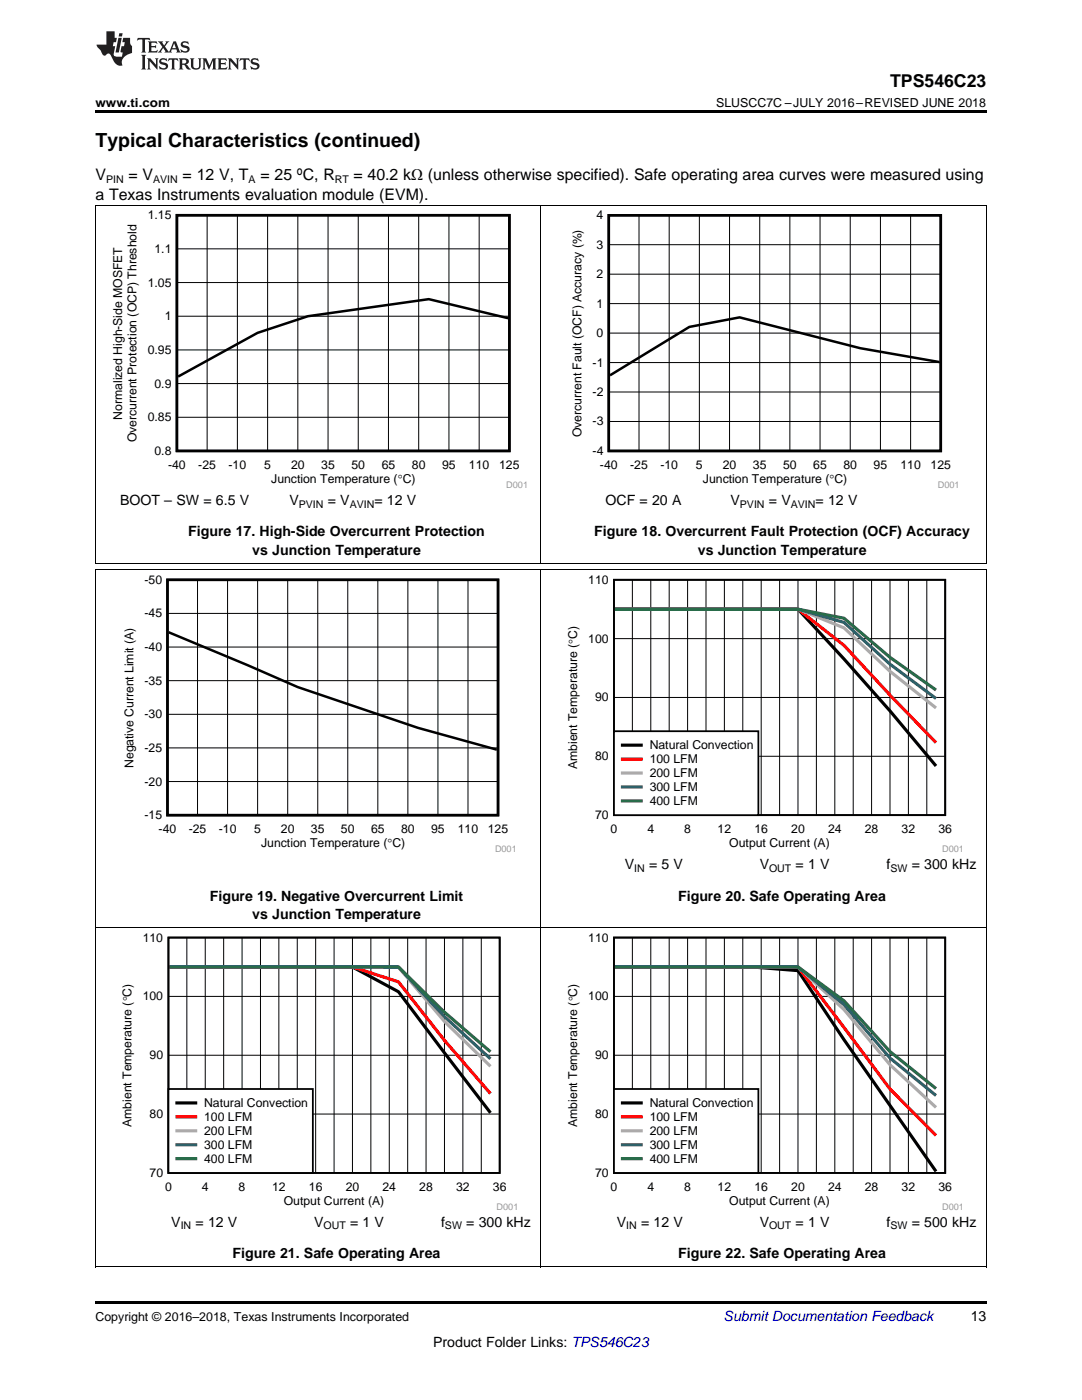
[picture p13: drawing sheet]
<svg xmlns="http://www.w3.org/2000/svg" width="216mm" height="279mm" viewBox="0 0 216 279" stroke-linecap="round" stroke-linejoin="round" font-family="sans-serif">
<defs><g id="words">
<text font-size="3.9" x="19" y="29.3">Typical Characteristics (continued)</text>
<text font-size="3.5" x="177.6" y="17.3">TPS546C23</text>
<g font-size="3.2">
<text x="19" y="36">V</text>
<text x="25.6" y="36">= V</text>
<text x="36.4" y="36">= 12 V, T</text>
<text x="52" y="36">= 25 ºC, R</text>
<text x="70.5" y="36">= 40.2 kΩ (unless otherwise specified). Safe operating area curves were measured using</text>
<text x="19" y="39.9">a Texas Instruments evaluation module (EVM).</text>
</g>
<g font-size="2.8">
<text x="24" y="100.7">BOOT – SW = 6.5 V</text>
<text x="57.7" y="100.7">V</text>
<text x="65.4" y="100.7">= V</text>
<text x="74.7" y="100.7">= 12 V</text>
<text x="120.8" y="100.7">OCF = 20 A</text>
<text x="145.8" y="100.7">V</text>
<text x="153.4" y="100.7">= V</text>
<text x="162.7" y="100.7">= 12 V</text>
<text x="37.6" y="107.1">Figure 17. High-Side Overcurrent Protection</text>
<text x="118.6" y="107.1">Figure 18. Overcurrent Fault Protection (OCF) Accuracy</text>
<text x="50.3" y="110.8">vs Junction Temperature</text>
<text x="139.2" y="110.8">vs Junction Temperature</text>
<text x="124.7" y="173.4">V</text>
<text x="129.5" y="173.4">= 5 V</text>
<text x="151.6" y="173.4">V</text>
<text x="158.7" y="173.4">= 1 V</text>
<text x="176.9" y="173.4">f</text>
<text x="181.9" y="173.4">= 300 kHz</text>
<text x="41.9" y="179.7">Figure 19. Negative Overcurrent Limit</text>
<text x="135.3" y="179.7">Figure 20. Safe Operating Area</text>
<text x="50.3" y="183.4">vs Junction Temperature</text>
<text x="34.2" y="244.8">V</text>
<text x="39" y="244.8">= 12 V</text>
<text x="62.7" y="244.8">V</text>
<text x="69.8" y="244.8">= 1 V</text>
<text x="88" y="244.8">f</text>
<text x="93" y="244.8">= 300 kHz</text>
<text x="123.1" y="244.8">V</text>
<text x="127.9" y="244.8">= 12 V</text>
<text x="151.6" y="244.8">V</text>
<text x="158.7" y="244.8">= 1 V</text>
<text x="176.9" y="244.8">f</text>
<text x="181.9" y="244.8">= 500 kHz</text>
<text x="46.4" y="251.1">Figure 21. Safe Operating Area</text>
<text x="135.3" y="251.1">Figure 22. Safe Operating Area</text>
<text x="193.7" y="263.6">13</text>
<text x="86.4" y="268.9">Product Folder Links: TPS546C23</text>
</g>
<text font-size="2.8" fill="#0000c8" x="144.4" y="263.6">Submit Documentation Feedback</text>
<g font-size="2.5">
<text x="19" y="21.4">www.ti.com</text>
<text x="142.9" y="21.4">SLUSCC7C –JULY 2016–REVISED JUNE 2018</text>
<text x="19" y="263.6">Copyright © 2016–2018, Texas Instruments Incorporated</text>
</g>
<g font-size="2.4">
<text x="29.5" y="43.8">1.15</text>
<text x="119.1" y="43.8">4</text>
<text x="30.8" y="50.5">1.1</text>
<text x="119.1" y="49.6">3</text>
<text x="29.5" y="57.2">1.05</text>
<text x="119.1" y="55.5">2</text>
<text x="32.9" y="63.9">1</text>
<text x="119.1" y="61.4">1</text>
<text x="29.5" y="70.6">0.95</text>
<text x="119.1" y="67.3">0</text>
<text x="30.8" y="77.3">0.9</text>
<text x="118.2" y="73.2">-1</text>
<text x="24.4" y="83.7" transform="rotate(-90 24.4 83.7)">Normalized High-Side MOSFET</text>
<text x="118.2" y="79">-2</text>
<text x="27.2" y="88.3" transform="rotate(-90 27.2 88.3)">Overcurrent Protection (OCP) Threshold</text>
<text x="29.5" y="84.1">0.85</text>
<text x="116" y="87.3" transform="rotate(-90 116 87.3)">Overcurrent Fault (OCF) Accuracy (%)</text>
<text x="118.2" y="84.9">-3</text>
<text x="30.8" y="90.8">0.8</text>
<text x="33.5" y="93.6">-40</text>
<text x="39.6" y="93.6">-25</text>
<text x="45.6" y="93.6">-10</text>
<text x="52.7" y="93.6">5</text>
<text x="58.1" y="93.6">20</text>
<text x="64.1" y="93.6">35</text>
<text x="70.1" y="93.6">50</text>
<text x="76.2" y="93.6">65</text>
<text x="82.2" y="93.6">80</text>
<text x="88.2" y="93.6">95</text>
<text x="93.6" y="93.6">110</text>
<text x="99.6" y="93.6">125</text>
<text x="118.2" y="90.8">-4</text>
<text x="119.7" y="93.6">-40</text>
<text x="125.7" y="93.6">-25</text>
<text x="131.8" y="93.6">-10</text>
<text x="138.9" y="93.6">5</text>
<text x="144.2" y="93.6">20</text>
<text x="150.2" y="93.6">35</text>
<text x="156.3" y="93.6">50</text>
<text x="162.3" y="93.6">65</text>
<text x="168.3" y="93.6">80</text>
<text x="174.3" y="93.6">95</text>
<text x="179.7" y="93.6">110</text>
<text x="185.7" y="93.6">125</text>
<text x="54.1" y="96.4">Junction Temperature (qC)</text>
<text x="140.3" y="96.4">Junction Temperature (qC)</text>
<text x="28.8" y="116.5">-50</text>
<text x="117.4" y="116.5">110</text>
<text x="28.8" y="123.2">-45</text>
<text x="28.8" y="129.9">-40</text>
<text x="117.4" y="128.2">100</text>
<text x="28.8" y="136.6">-35</text>
<text x="28.8" y="143.4">-30</text>
<text x="118.7" y="140">90</text>
<text x="129.6" y="149.6">Natural Convection</text>
<text x="26.6" y="153.3" transform="rotate(-90 26.6 153.3)">Negative Current Limit (A)</text>
<text x="28.8" y="150.1">-25</text>
<text x="115.2" y="153.5" transform="rotate(-90 115.2 153.5)">Ambient Temperature (qC)</text>
<text x="118.7" y="151.7">80</text>
<text x="129.6" y="152.4">100 LFM</text>
<text x="129.6" y="155.1">200 LFM</text>
<text x="28.8" y="156.8">-20</text>
<text x="129.6" y="157.9">300 LFM</text>
<text x="129.6" y="160.7">400 LFM</text>
<text x="28.8" y="163.5">-15</text>
<text x="31.7" y="166.3">-40</text>
<text x="37.7" y="166.3">-25</text>
<text x="43.7" y="166.3">-10</text>
<text x="50.7" y="166.3">5</text>
<text x="56" y="166.3">20</text>
<text x="62.1" y="166.3">35</text>
<text x="68" y="166.3">50</text>
<text x="74" y="166.3">65</text>
<text x="80" y="166.3">80</text>
<text x="86" y="166.3">95</text>
<text x="91.4" y="166.3">110</text>
<text x="97.4" y="166.3">125</text>
<text x="118.7" y="163.5">70</text>
<text x="121.8" y="166.3">0</text>
<text x="129.2" y="166.3">4</text>
<text x="136.5" y="166.3">8</text>
<text x="143.2" y="166.3">12</text>
<text x="150.5" y="166.3">16</text>
<text x="157.9" y="166.3">20</text>
<text x="165.2" y="166.3">24</text>
<text x="172.6" y="166.3">28</text>
<text x="179.9" y="166.3">32</text>
<text x="187.3" y="166.3">36</text>
<text x="52.1" y="169">Junction Temperature (qC)</text>
<text x="145.5" y="169">Output Current (A)</text>
<text x="28.5" y="187.9">110</text>
<text x="117.4" y="187.9">110</text>
<text x="28.5" y="199.7">100</text>
<text x="117.4" y="199.7">100</text>
<text x="29.8" y="211.4">90</text>
<text x="118.7" y="211.4">90</text>
<text x="40.7" y="221">Natural Convection</text>
<text x="129.6" y="221">Natural Convection</text>
<text x="26.3" y="224.9" transform="rotate(-90 26.3 224.9)">Ambient Temperature (qC)</text>
<text x="29.8" y="223.1">80</text>
<text x="40.7" y="223.8">100 LFM</text>
<text x="40.7" y="226.5">200 LFM</text>
<text x="115.2" y="224.9" transform="rotate(-90 115.2 224.9)">Ambient Temperature (qC)</text>
<text x="118.7" y="223.1">80</text>
<text x="129.6" y="223.8">100 LFM</text>
<text x="129.6" y="226.5">200 LFM</text>
<text x="40.7" y="229.3">300 LFM</text>
<text x="40.7" y="232.1">400 LFM</text>
<text x="129.6" y="229.3">300 LFM</text>
<text x="129.6" y="232.1">400 LFM</text>
<text x="29.8" y="234.9">70</text>
<text x="32.9" y="237.7">0</text>
<text x="40.3" y="237.7">4</text>
<text x="47.6" y="237.7">8</text>
<text x="54.3" y="237.7">12</text>
<text x="61.6" y="237.7">16</text>
<text x="69" y="237.7">20</text>
<text x="76.3" y="237.7">24</text>
<text x="83.7" y="237.7">28</text>
<text x="91" y="237.7">32</text>
<text x="98.4" y="237.7">36</text>
<text x="118.7" y="234.9">70</text>
<text x="121.8" y="237.7">0</text>
<text x="129.2" y="237.7">4</text>
<text x="136.5" y="237.7">8</text>
<text x="143.2" y="237.7">12</text>
<text x="150.5" y="237.7">16</text>
<text x="157.9" y="237.7">20</text>
<text x="165.2" y="237.7">24</text>
<text x="172.6" y="237.7">28</text>
<text x="179.9" y="237.7">32</text>
<text x="187.3" y="237.7">36</text>
<text x="56.6" y="240.4">Output Current (A)</text>
<text x="145.5" y="240.4">Output Current (A)</text>
</g>
<g font-size="2.1">
<text x="21.2" y="36.6">PIN</text>
<text x="30.6" y="36.6">AVIN</text>
<text x="49.6" y="36.6">A</text>
<text x="66.8" y="36.6">RT</text>
<text x="59.6" y="101.3">PVIN</text>
<text x="69.8" y="101.3">AVIN</text>
<text x="147.6" y="101.3">PVIN</text>
<text x="157.8" y="101.3">AVIN</text>
<text x="126.5" y="174">IN</text>
<text x="153.5" y="174">OUT</text>
<text x="177.7" y="174">SW</text>
<text x="36.1" y="245.4">IN</text>
<text x="64.6" y="245.4">OUT</text>
<text x="88.8" y="245.4">SW</text>
<text x="125" y="245.4">IN</text>
<text x="153.5" y="245.4">OUT</text>
<text x="177.7" y="245.4">SW</text>
</g>
<g font-size="1.8" fill="#999">
<text x="101" y="97.4">D001</text>
<text x="187.1" y="97.4">D001</text>
<text x="98.8" y="170.1">D001</text>
<text x="188" y="170.1">D001</text>
<text x="99.1" y="241.5">D001</text>
<text x="188" y="241.5">D001</text>
</g>
</g></defs>
<path d="M19 252.9h.2zM196.7 252.9h.1zM19 259.7h177.8v.5h-177.8z" fill="#000"/>
<path d="M19.1 185.2v67.7M107.9 185.2v67.7M196.8 185.2v67.7M19 252.9h177.8" fill="none" stroke="#000" stroke-width=".2"/>
<path d="M23.9 186.1h79.2v55.4h-79.2z" fill-rule="evenodd" fill="#fff"/>
<path d="M33.6 187.1h66.1v47h-66.1z" fill="none" stroke="#000" stroke-width=".35"/>
<g fill="none" stroke="#000" stroke-width=".2">
<path d="M33.6 198.9h66.1M37.3 187.1v47M41 187.1v47M44.6 187.1v47M48.3 187.1v47M52 187.1v47M55.6 187.1v47M59.3 187.1v47M63 187.1v47M66.7 187.1v47M70.3 187.1v47M74 187.1v47"/>
<path d="M77.7 187.1v47M81.3 187.1v47M85 187.1v47M88.7 187.1v47M92.4 187.1v47M96 187.1v47M33.6 210.6h66.1M33.6 222.3h66.1"/>
</g>
<path d="M33.8 193h36.5l9.2 4.9 18.4 24.2" fill="none" stroke="#000" stroke-width=".63" stroke-linecap="butt"/>
<path d="M33.8 193h36.5l9.2 2.9 9.2 11.7 9.2 10.7" fill="none" stroke="#f00" stroke-width=".63" stroke-linecap="butt"/>
<path d="M33.8 193h45.7l9.2 10.9 9.2 8.9" fill="none" stroke="#aaa" stroke-width=".63" stroke-linecap="butt"/>
<path d="M33.8 193h45.7l9.2 9.9 9.2 8.4" fill="none" stroke="#295c75" stroke-width=".63" stroke-linecap="butt"/>
<path d="M33.8 193h45.7l9.2 9 9.2 7.9" fill="none" stroke="#286b49" stroke-width=".63" stroke-linecap="butt"/>
<path d="M33.6 217.3h28.8v16.8h-28.8z" fill-rule="evenodd" fill="#fff"/>
<path d="M33.6 217.3h28.8v16.8h-28.8z" fill="none" stroke="#000" stroke-width=".35"/>
<path d="M35.3 220.1h3.7" fill="none" stroke="#000" stroke-width=".63"/>
<path d="M35.3 222.9h3.7" fill="none" stroke="#f00" stroke-width=".63"/>
<path d="M35.3 225.7h3.7" fill="none" stroke="#aaa" stroke-width=".63"/>
<path d="M35.3 228.5h3.7" fill="none" stroke="#295c75" stroke-width=".63"/>
<path d="M35.3 231.2h3.7" fill="none" stroke="#286b49" stroke-width=".63"/>
<path d="M112.8 186.1h79.2v55.4h-79.2z" fill-rule="evenodd" fill="#fff"/>
<path d="M122.5 187.1h66.1v47h-66.1z" fill="none" stroke="#000" stroke-width=".35"/>
<g fill="none" stroke="#000" stroke-width=".2">
<path d="M122.5 198.9h66.1M126.2 187.1v47M129.9 187.1v47M133.5 187.1v47M137.2 187.1v47M140.9 187.1v47M144.5 187.1v47M148.2 187.1v47M151.9 187.1v47M155.6 187.1v47M159.2 187.1v47M162.9 187.1v47"/>
<path d="M166.6 187.1v47M170.2 187.1v47M173.9 187.1v47M177.6 187.1v47M181.3 187.1v47M184.9 187.1v47M122.5 210.6h66.1M122.5 222.3h66.1"/>
</g>
<path d="M122.7 193h27.4l9.1 .7 9.2 13.8 18.4 26.3" fill="none" stroke="#000" stroke-width=".63" stroke-linecap="butt"/>
<path d="M122.7 193h36.5l18.4 24.3 9.2 9.3" fill="none" stroke="#f00" stroke-width=".63" stroke-linecap="butt"/>
<path d="M122.7 193h36.5l9.2 8.5 9.2 11 9.2 8.5" fill="none" stroke="#aaa" stroke-width=".63" stroke-linecap="butt"/>
<path d="M122.7 193h36.5l9.2 7.5 9.2 10.7 9.2 7.4" fill="none" stroke="#295c75" stroke-width=".63" stroke-linecap="butt"/>
<path d="M122.7 193h36.5l9.2 6.7 9.2 10.2 9.2 7.3" fill="none" stroke="#286b49" stroke-width=".63" stroke-linecap="butt"/>
<path d="M122.5 217.3h28.8v16.8h-28.8z" fill-rule="evenodd" fill="#fff"/>
<path d="M122.5 217.3h28.8v16.8h-28.8z" fill="none" stroke="#000" stroke-width=".35"/>
<path d="M124.2 220.1h3.7" fill="none" stroke="#000" stroke-width=".63"/>
<path d="M124.2 222.9h3.7" fill="none" stroke="#f00" stroke-width=".63"/>
<path d="M124.2 225.7h3.7" fill="none" stroke="#aaa" stroke-width=".63"/>
<path d="M124.2 228.5h3.7" fill="none" stroke="#295c75" stroke-width=".63"/>
<path d="M124.2 231.2h3.7" fill="none" stroke="#286b49" stroke-width=".63"/>
<path d="M19.1 113.8v71.4M107.9 113.8v71.4M196.8 113.8v71.4M19 185.2h177.8" fill="none" stroke="#000" stroke-width=".2"/>
<path d="M24.3 114.7h78.5v55.4h-78.5z" fill-rule="evenodd" fill="#fff"/>
<path d="M33.4 115.7h66v47h-66zM33.6 126.2l15.8 6.6 10 4.3 24 8.2 15.7 4.3" fill="none" stroke="#000" stroke-width=".5"/>
<g fill="none" stroke="#000" stroke-width=".2">
<path d="M39.4 115.7v47M45.4 115.7v47M51.4 115.7v47M57.4 115.7v47M63.4 115.7v47M69.4 115.7v47M75.4 115.7v47M81.4 115.7v47M87.4 115.7v47M93.4 115.7v47M33.4 135.8h66M33.4 129.1h66"/>
<path d="M33.4 122.4h66M33.4 156h66M33.4 149.3h66M33.4 142.6h66"/>
</g>
<path d="M112.8 114.7h79.2v55.4h-79.2z" fill-rule="evenodd" fill="#fff"/>
<path d="M122.5 115.7h66.1v47h-66.1z" fill="none" stroke="#000" stroke-width=".35"/>
<g fill="none" stroke="#000" stroke-width=".2">
<path d="M126.2 115.7v47M129.9 115.7v47M133.5 115.7v47M137.2 115.7v47M140.9 115.7v47M144.5 115.7v47M148.2 115.7v47M151.9 115.7v47M155.6 115.7v47M159.2 115.7v47M162.9 115.7v47M166.6 115.7v47"/>
<path d="M170.2 115.7v47M173.9 115.7v47M177.6 115.7v47M181.3 115.7v47M184.9 115.7v47M122.5 139.2h66.1M122.5 127.5h66.1M122.5 150.9h66.1"/>
</g>
<path d="M122.7 121.6h36.5l9.2 9.9 9.2 10.4 9.2 11" fill="none" stroke="#000" stroke-width=".63" stroke-linecap="butt"/>
<path d="M122.7 121.6h36.5l9.2 7.2 9.2 9.9 9.2 9.5" fill="none" stroke="#f00" stroke-width=".63" stroke-linecap="butt"/>
<path d="M122.7 121.6h36.5l9.2 3.7 9.2 8.7 9.2 7.3" fill="none" stroke="#aaa" stroke-width=".63" stroke-linecap="butt"/>
<path d="M122.7 121.6h36.5l9.2 2.6 9.2 8.3 9.2 6.9" fill="none" stroke="#295c75" stroke-width=".63" stroke-linecap="butt"/>
<path d="M122.7 121.6h36.5l9.2 1.8 9.2 7.8 9.2 6.5" fill="none" stroke="#286b49" stroke-width=".63" stroke-linecap="butt"/>
<path d="M122.5 145.9h28.8v16.8h-28.8z" fill-rule="evenodd" fill="#fff"/>
<path d="M122.5 145.9h28.8v16.8h-28.8z" fill="none" stroke="#000" stroke-width=".35"/>
<path d="M124.2 148.7h3.7" fill="none" stroke="#000" stroke-width=".63"/>
<path d="M124.2 151.5h3.7" fill="none" stroke="#f00" stroke-width=".63"/>
<path d="M124.2 154.3h3.7" fill="none" stroke="#aaa" stroke-width=".63"/>
<path d="M124.2 157.1h3.7" fill="none" stroke="#295c75" stroke-width=".63"/>
<path d="M124.2 159.8h3.7" fill="none" stroke="#286b49" stroke-width=".63"/>
<path d="M19.1 41.1v71.4M107.9 41.1v71.4M196.8 41.1v71.4M19 113.8h177.8M19 112.5h177.8" fill="none" stroke="#000" stroke-width=".2"/>
<path d="M22 42h83v55.5h-83z" fill-rule="evenodd" fill="#fff"/>
<path d="M35.3 43h66.3v47h-66.3zM101.4 63.5l-15.8-3.8-24.2 3.4-10 3.3-15.9 8.8" fill="none" stroke="#000" stroke-width=".5"/>
<g fill="none" stroke="#000" stroke-width=".2">
<path d="M35.3 56.4h66.3M35.3 49.7h66.3M41.3 43v47M47.4 43v47M53.4 43v47M59.4 43v47M65.5 43v47M71.5 43v47M77.5 43v47M83.5 43v47M89.6 43v47M95.6 43v47"/>
<path d="M35.3 76.5h66.3M35.3 69.8h66.3M35.3 63.1h66.3M35.3 83.3h66.3"/>
</g>
<path d="M113.7 42h77.4v55.5h-77.4z" fill-rule="evenodd" fill="#fff"/>
<path d="M121.5 43h66.2v47h-66.2zM187.5 72.3l-15.8-2.8-24.1-6.2-10.1 1.9-15.8 9.7" fill="none" stroke="#000" stroke-width=".5"/>
<g fill="none" stroke="#000" stroke-width=".2">
<path d="M19 41.1h177.8M121.5 54.7h66.2M121.5 48.8h66.2M127.5 43v47M133.5 43v47M139.6 43v47M145.6 43v47M151.6 43v47M157.6 43v47M163.6 43v47M169.7 43v47M175.7 43v47"/>
<path d="M181.7 43v47M121.5 78.2h66.2M121.5 72.4h66.2M121.5 66.5h66.2M121.5 60.6h66.2M121.5 84.1h66.2"/>
</g>
<path d="M19 22h177.8v.5h-177.8z" fill="#000"/>
<g fill="#231f20">
<path d="M27.5 7.6l-.1 .5 .4-.2h.6v.1v2.1l-.2 .4h1l-.3-.4v-2.1l.1-.1h.5l.5 .2-.2-.5zM29.5 8.3l.2 .3v1.5l-.2 .4h1.8l.2-.6a1.04 1.04 0 0 1-1.3 .2v-.7h.6l.3 .2v-.6l-.3 .2h-.6v-.6l.8-.1 .4 .3-.2-.5zM31.5 8.3l.9 1.1-.9 1.1h.8l-.2-.2 .5-.7 .4 .7-.2 .2h1.5l-.1-.2 .1-.4h.9l.1 .4-.2 .2h1l-.3-.3-.7-1.9h-.5l-.9 2-.8-1 .9-1h-.8l.1 .3-.3 .5-.4-.6 .2-.2zM34.7 8.6l.4 1h-.7zM36.3 8.4a.63 .63 0 0 0-.2 .7 .63 .63 0 0 0 .6 .4l.6 .2 .1 .2a.75 .75 0 0 1-.7 .4 .75 .75 0 0 1-.6-.5l.1 .7 .1-.1a1.11 1.11 0 0 0 1.5-.6 1.13 1.13 0 0 0-1.2-.8l-.1-.4a1.04 1.04 0 0 1 1.2 .2l-.2-.5-.1 .1-.5-.2zM28.2 10.9l.2 .4v2.2l-.2 .4h1l-.3-.4v-2.2l.3-.4zM29.3 11.6l.3 .4v1.5l-.3 .4h.8l-.2-.4v-1.3l1.5 1.7v-1.9l.2-.4h-.7l.2 .4v.9l-1.1-1.3zM32 11.8a.62 .62 0 0 0-.2 .7 .62 .62 0 0 0 .6 .4l.6 .1 .1 .3a.76 .76 0 0 1-.7 .3 .76 .76 0 0 1-.6-.4l.1 .7 .1-.1a1.11 1.11 0 0 0 1.5-.6 1.13 1.13 0 0 0-1.2-.8l-.1-.4a1.04 1.04 0 0 1 1.2 .2l-.2-.6-.1 .1-.5-.1zM33.7 11.6l-.2 .6a.61 .61 0 0 1 .8-.3v1.6l-.2 .4h.9l-.2-.4v-1.6a.63 .63 0 0 1 .8 .3l-.2-.6zM35.6 11.6l.3 .4v1.5l-.3 .4h1l-.2-.2v-.8l.5 .2a.76 .76 0 0 0 1.2 .7l-1-1a.58 .58 0 0 0 .6-.5 .58 .58 0 0 0-.5-.6zM36.4 11.9h.1a.45 .45 0 0 1 .5 .1 .45 .45 0 0 1 .1 .5l-.7 .2zM37.9 11.6l.2 .2a2.17 2.17 0 0 0 .3 1.9 .99 .99 0 0 0 1.6-.6v-1.1l.2-.4h-.7l.2 .2a1.92 1.92 0 0 1-.2 1.8 .6 .6 0 0 1-.9-.5v-1.1l.2-.4zM40.4 11.6l.2 .4v1.5l-.2 .4h.7l-.2-.4v-1.4l.8 1.8 .8-1.8v1.4l-.2 .4h.9l-.2-.4v-1.5l.2-.4h-.8l-.6 1.5-.6-1.5zM43.4 11.6l.2 .4v1.5l-.2 .4h1.8l.2-.6a1.04 1.04 0 0 1-1.3 .1v-.6h.5l.4 .2v-.6l-.4 .2h-.5v-.7h.8l.3 .3-.1-.6zM45.5 11.6l.2 .4v1.5l-.2 .4h.7l-.2-.4v-1.3l1.5 1.7v-1.9l.2-.4h-.7l.2 .4v.9l-1.1-1.3zM47.9 11.6l-.1 .6a.61 .61 0 0 1 .8-.3v1.6l-.3 .4h1l-.3-.4 .1-1.6a.63 .63 0 0 1 .7 .3l-.1-.6zM50.2 11.8a.62 .62 0 0 0-.2 .7 .62 .62 0 0 0 .6 .4l.6 .1 .2 .3a.76 .76 0 0 1-.8 .3 .76 .76 0 0 1-.6-.4l.1 .7 .2-.1a1.11 1.11 0 0 0 1.5-.6 1.13 1.13 0 0 0-1.3-.8l-.1-.4a1.04 1.04 0 0 1 1.2 .2l-.1-.6-.2 .1-.5-.1z"/>
<path d="M21.2 6.3v2.6h-1.9l.1 .4 .7 .9a.91 .91 0 0 0 1 .8 .56 .56 0 0 1 .5-.3 .56 .56 0 0 1 .5 .3l.4 .8a1.53 1.53 0 0 0 1.9 1.2 1.54 1.54 0 0 1 1-2.1l.9-.3v-1.4a1.52 1.52 0 0 1-.3-1.6h-1.4l-.2 .8h.5l-.2 .8h-.4l-.2 1v.2l.4 .1-.2 .8a1.93 1.93 0 0 1-1.6-.3l.3-1.8h-.5l.2-.8h.4l.2-.8h-.4v-1.3zM23.6 7.6l-.6 2.9h.7l.6-2.9zM23.8 6.6l-.1 .7h.6l.2-.7z"/>
</g>
<use href="#words"/>
</svg>
